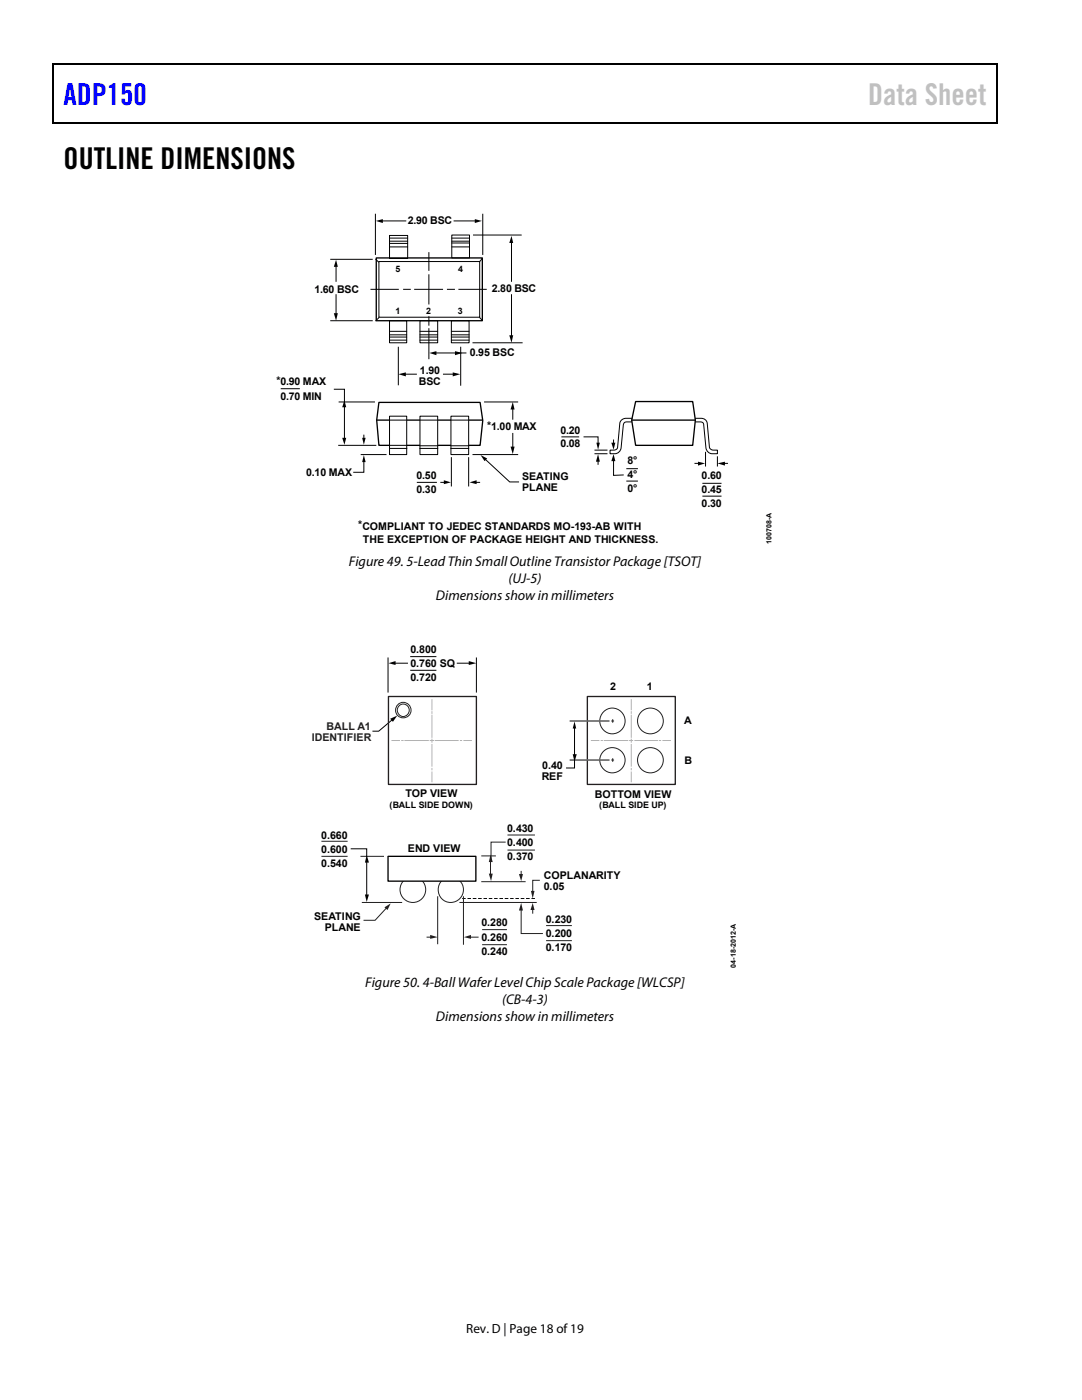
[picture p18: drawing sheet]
<svg xmlns="http://www.w3.org/2000/svg" width="216mm" height="279mm" viewBox="0 0 216 279" stroke-linecap="round" stroke-linejoin="round" font-family="sans-serif">
<defs><g id="words">
<text font-size="6" fill="#00f" x="12.7" y="21">ADP150</text>
<text font-size="6" fill="#c0c0c0" x="173.2" y="21">Data Sheet</text>
<text font-size="6" x="12.7" y="33.8">OUTLINE DIMENSIONS</text>
<g font-size="2.8">
<text x="69.6" y="113">Figure 49. 5-Lead Thin Small Outline Transistor Package [TSOT]</text>
<text x="87" y="119.8">Dimensions show in millimeters</text>
<text x="101.5" y="116.4">(UJ-5)</text>
<text x="72.9" y="196.9">Figure 50. 4-Ball Wafer Level Chip Scale Package [WLCSP]</text>
<text x="87" y="203.7">Dimensions show in millimeters</text>
<text x="100.2" y="200.3">(CB-4-3)</text>
</g>
<text font-size="2.6" x="93" y="266">Rev. D | Page 18 of 19</text>
<g font-size="2.1">
<text x="81.4" y="44.8">2.90 BSC</text>
<text x="62.8" y="58.5">1.60 BSC</text>
<text x="98.1" y="58.3">2.80 BSC</text>
<text x="93.8" y="71.1">0.95 BSC</text>
<text x="55.1" y="76.6">*0.90 MAX</text>
<text x="83.6" y="76.8">BSC</text>
<text x="83.8" y="74.6">1.90</text>
<text x="55.9" y="79.7">0.70 MIN</text>
<text x="97.2" y="85.5">*1.00 MAX</text>
<text x="111.8" y="86.7">0.20</text>
<text x="111.8" y="89.2">0.08</text>
<text x="61.1" y="95.1">0.10 MAX</text>
<text x="83.1" y="95.6">0.50</text>
<text x="104.2" y="95.9">SEATING</text>
<text x="125.2" y="92.6">8°</text>
<text x="125.2" y="95.4">4°</text>
<text x="140" y="95.6">0.60</text>
<text x="83.1" y="98.4">0.30</text>
<text x="104.2" y="98">PLANE</text>
<text x="125.2" y="98.3">0°</text>
<text x="140" y="98.4">0.45</text>
<text x="140" y="101.3">0.30</text>
<text x="71.5" y="105.5">*COMPLIANT TO JEDEC STANDARDS MO-193-AB WITH</text>
<text x="72.4" y="108.4">THE EXCEPTION OF PACKAGE HEIGHT AND THICKNESS.</text>
<text x="81.9" y="130.3">0.800</text>
<text x="81.9" y="133.1">0.760 SQ</text>
<text x="81.9" y="136">0.720</text>
<text x="121.7" y="137.6">2</text>
<text x="129.1" y="137.6">1</text>
<text x="136.5" y="144.4">A</text>
<text x="108.1" y="155.6">REF</text>
<text x="108.2" y="153.5">0.40</text>
<text x="136.6" y="152.5">B</text>
<text x="80.9" y="159">TOP VIEW</text>
<text x="118.7" y="159.2">BOTTOM VIEW</text>
<text x="64.1" y="167.3">0.660</text>
<text x="101.2" y="166">0.430</text>
<text x="64.1" y="170.2">0.600</text>
<text x="64.1" y="173">0.540</text>
<text x="81.4" y="170.1">END VIEW</text>
<text x="101.2" y="168.8">0.400</text>
<text x="101.2" y="171.7">0.370</text>
<text x="108.5" y="175.5">COPLANARITY</text>
<text x="108.5" y="177.6">0.05</text>
<text x="62.7" y="183.7">SEATING</text>
<text x="64.8" y="185.8">PLANE</text>
<text x="96.1" y="184.9">0.280</text>
<text x="108.9" y="184.1">0.230</text>
<text x="96.1" y="187.7">0.260</text>
<text x="96.1" y="190.6">0.240</text>
<text x="108.9" y="187">0.200</text>
<text x="108.9" y="189.8">0.170</text>
</g>
<g font-size="2.1" fill="#221e1f">
<text x="62.2" y="147.9">IDENTIFIER</text>
<text x="65.2" y="145.8">BALL A1</text>
</g>
<g font-size="1.8">
<text x="78.9" y="54.2">5</text>
<text x="91.4" y="54.2">4</text>
<text x="78.9" y="62.6">1</text>
<text x="85" y="62.6">2</text>
<text x="91.4" y="62.6">3</text>
<text x="77.7" y="161.2">(BALL SIDE DOWN)</text>
<text x="119.6" y="161.3">(BALL SIDE UP)</text>
</g>
<g font-size="1.4">
<text x="153.9" y="108.6" transform="rotate(-90 153.9 108.6)">100708-A</text>
<text x="146.8" y="193.1" transform="rotate(-90 146.8 193.1)">04-18-2012-A</text>
</g>
</g></defs>
<path d="M10.5 12.7h.3v1h-.3zM198.8 12.7h.2v1h-.2zM198.8 12.7h.2v.3h-.2zM198.8 24.4h.2v.3h-.2z" fill="#000"/>
<path d="M10.5 12.8h188.3M10.7 13.7v11M198.9 13.7v11M10.5 24.5h188.3" fill="none" stroke="#000" stroke-width=".25"/>
<g fill="none" stroke="#000" stroke-width=".2">
<path d="M66 51.8h8.3M74 57.7h5.5M74.9 42.8v8M75 51.8l.5 .5M75.6 52.2h20.1v11.1h-20.1zM77.7 47h3.6v4.6h-3.6zM77.7 49.3h3.6M77.7 48.6h3.6M77.7 48.1h3.6M77.7 47.5h3.6M80.5 57.7h1.4M82.7 57.7h5.6"/>
<path d="M85.6 50.4v3.6M85.6 54.8v5.9M89.3 57.7h1.4M90.1 46.9h3.6v4.6h-3.6zM90.1 49.3h3.6M90.1 48.1h3.6M90.1 47.5h3.6M90.1 48.5h3.6M91.6 57.7h5.4M94.5 46.9h9.5M96.2 51.6l-.5 .6M96.3 42.8v8"/>
<path d="M66 64h8.3M75.6 63.4l-.6 .6M77.7 64h3.5v4.4h-3.5zM77.7 66.1h3.5M77.7 66.8h3.5M77.7 67.3h3.5M77.7 67.9h3.5M79.5 69.3v7.5M83.8 64h3.5v4.4h-3.5zM83.8 66.1h3.5M83.8 66.8h3.5M83.8 67.3h3.5"/>
<path d="M83.8 67.9h3.5M85.6 63.2v1.7M85.6 65.6v6M90.1 64h3.5v4.4h-3.5zM90.1 66.1h3.5M90.1 66.8h3.5M90.1 67.3h3.5M90.1 67.9h3.5M91.9 69.3v7.6M94.4 68.4h9.8M95.7 63.4l.5 .5M112.1 87.2h3.4"/>
<path d="M118.7 90.6h2.4M118.7 89.8h2.4M125.1 93.5h2.1M125.1 96h2.1M126.1 83.5a2.46 2.46 0 0 0-2.3 .6l-.6 5.2a.82 .82 0 0 1-.9 .5h-.6v.8a1.72 1.72 0 0 0 2.3-2l.4-3.8a.75 .75 0 0 1 1-.6h.6M138.7 83.5a2.39 2.39 0 0 1 2.3 .6l.5 4.3a1.14 1.14 0 0 0 .3 1.2 1.14 1.14 0 0 0 1.1 .2h.3v.7a1.82 1.82 0 0 1-2.3-1.1l-.5-4.6a.58 .58 0 0 0-.7-.6h-1M140.3 96.5h3.6M140.3 99h3.6M140.8 90.3v2.7M143.2 91.2v1.8"/>
</g>
<path d="M75.1 51.5h21.1v12.5h-21.1zM75.2 83.8h21M75.6 80.3h20.2l.5 3.6-.5 5h-20.2l-.4-5.1zM126.1 83.8h12.6M126.8 80.1h11.4l.5 3.7-.5 5.1h-11.4l-.8-5.1z" fill="none" stroke="#000" stroke-width=".26"/>
<path d="M90 83.1h3.5v7.6h-3.5z" fill="#fff"/>
<path d="M90 83.1h3.5v7.6h-3.5zM90 89h3.5M90 89.5h3.5M90.1 83.8h3.3" fill="none" stroke="#000" stroke-width=".2"/>
<path d="M77.7 83.1h3.5v7.6h-3.5z" fill="#fff"/>
<path d="M77.7 83.1h3.5v7.6h-3.5zM77.7 83.8h3.4M77.7 89.5h3.5M77.7 88.9h3.5" fill="none" stroke="#000" stroke-width=".2"/>
<path d="M83.8 83.1h3.5v7.6h-3.5z" fill="#fff"/>
<g fill="none" stroke="#000" stroke-width=".2">
<path d="M56.1 77.6h3.6M67.6 88.9h7.4M67.7 80.2h7M72.1 90.7h4.9M83.3 96.3h3.8M83.8 83.1h3.5v7.6h-3.5zM83.8 89h3.5M83.8 89.5h3.5M83.9 83.8h3.3M90.1 91.3v5.7M93.5 91.3v5.7M94.4 90.7h8.9"/>
<path d="M96.7 80.2h6.6"/>
</g>
<path d="M90.5 44.1h4.5" fill="none" stroke="#010101" stroke-width=".2"/>
<path d="M94.7 43.7l1.5 .4-1.5 .4z" fill="#010101"/>
<path d="M76.1 44.1h5" fill="none" stroke="#010101" stroke-width=".2"/>
<path d="M75 44.1l1.4-.4v.8z" fill="#010101"/>
<path d="M88.4 74.7h2.2" fill="none" stroke="#010101" stroke-width=".2"/>
<path d="M90.3 74.3l1.5 .4-1.5 .4z" fill="#010101"/>
<path d="M80.7 74.7h2.5" fill="none" stroke="#010101" stroke-width=".2"/>
<path d="M79.5 74.7l1.5-.4v.8z" fill="#010101"/>
<path d="M102.1 48.2v8" fill="none" stroke="#010101" stroke-width=".2"/>
<path d="M102.1 47.1l.3 1.4h-.8z" fill="#010101"/>
<path d="M102.1 58.7v8.5" fill="none" stroke="#010101" stroke-width=".2"/>
<path d="M101.6 66.9h.8l-.3 1.5z" fill="#010101"/>
<path d="M67.1 53v3.2" fill="none" stroke="#010101" stroke-width=".2"/>
<path d="M67.1 51.8l.3 1.5h-.8z" fill="#010101"/>
<path d="M67.1 58.7v4.1" fill="none" stroke="#010101" stroke-width=".2"/>
<path d="M66.6 62.5h.8l-.3 1.5z" fill="#010101"/>
<path d="M102.3 81.5v2.3" fill="none" stroke="#010101" stroke-width=".2"/>
<path d="M102.3 80.2l.4 1.5h-.8z" fill="#010101"/>
<path d="M102.3 86.4v3" fill="none" stroke="#010101" stroke-width=".2"/>
<path d="M101.9 89.1h.8l-.4 1.5z" fill="#010101"/>
<g fill="none" stroke="#000" stroke-width=".2">
<path d="M66.6 77.7h2.1v3.4M86.8 70.4h6.3M68.7 81v6.6M72.6 91.9v2.4h-2.1M72.6 86.8v.8M87.9 96.3h.9M94.8 96.3h1M96.8 91.6l4.9 4.6h1.9M116.4 87.2h2.9v1.4M119.3 91.9v.8M122.4 91.8v3.1l2.1-.1M122.4 87.8v.8"/>
<path d="M138.6 92.5h.9M144.4 92.5h.9M77.4 131.2v7M81.9 131h5.2M81.9 133.8h5.2M95.1 131.2v7"/>
</g>
<g fill="#000">
<path d="M85.7 70.4l1.4-.3v.8zM90.8 70.1l1.5 .3-1.5 .5zM68.3 87.4h.8l-.4 1.4zM68.7 79.9l.4 1.4h-.8zM72.3 87.4h.7l-.4 1.4zM72.6 90.8l.4 1.4h-.7zM88.6 95.8l1.4 .5-1.4 .3zM93.7 96.3l1.4-.5v.8zM95.9 90.8l1.3 .7-.5 .5zM119 88.3h.7l-.4 1.4zM119.3 90.6l.4 1.5h-.8zM122 88.3h.8l-.4 1.4z"/>
<path d="M122.4 90.6l.4 1.4h-.8zM139.3 92.1l1.4 .4-1.4 .4zM143.2 92.5l1.5-.4v.8z"/>
</g>
<g fill="none" stroke="#b2b2b2" stroke-width=".2">
<path d="M86.2 139.6v2.1M78.2 147.8h1.5M80.2 147.8h.2M80.8 147.8h4.7M85.8 147.8h.8M86.2 142.7v4.5M86.2 148.6v4.3M86.2 142v.4M86.2 147.5v.6M86.2 153.4v.2M86.2 154.1v1.9M86.9 147.8h4.5"/>
<path d="M91.9 147.8h.2M92.6 147.8h1.5"/>
</g>
<path d="M91.1 132.4h2.7" fill="none" stroke="#020202" stroke-width=".2"/>
<path d="M93.5 131.9l1.6 .5-1.6 .3z" fill="#020202"/>
<path d="M78.7 132.4h2.7" fill="none" stroke="#020202" stroke-width=".2"/>
<path d="M77.5 132.4l1.4-.5v.8z" fill="#020202"/>
<g fill="none" stroke="#221e1f" stroke-width=".2">
<path d="M64.1 170.9h5.3M64.1 167.9h5.3M71.9 170.9h4.7M72.2 180.1h8M96.2 185.5h5M96.2 188.5h5"/>
<circle cx="80.4" cy="141.8" r="1.22"/>
<circle cx="80.5" cy="141.7" r="1.55"/>
</g>
<path d="M77.8 144.1l-.6 .5" fill="none" stroke="#fff" stroke-width=".27"/>
<path d="M78.3 143.6l-2.7 2.3h-1.3M114.6 151.6v1.7h-1.7M114.6 145.1v5.8" fill="none" stroke="#000" stroke-width=".2"/>
<path d="M77.9 143.4l1.4-.6-.9 1.3zM114.3 150.5h.8l-.5 1.5zM114.6 144l.4 1.4h-.7z" fill="#000"/>
<path d="M77.5 139h17.6v17.5h-17.6zM117.2 139h17.5v17.5h-17.5z" fill="none" stroke="#231f20" stroke-width=".27"/>
<g fill="none" stroke="#b2b2b2" stroke-width=".2">
<path d="M126 139.6v2.1M118 147.8h1.5M120 147.8h.2M120.6 147.8h4.7M125.6 147.8h.6M126 142v.4M126 142.7v4.5M126 147.5v.6M126 148.6v4.3M126 153.4v.2M126 154.1v1.9M126.7 147.8h4.5"/>
<path d="M131.6 147.8h.2M132.3 147.8h1.5"/>
</g>
<g fill="none" stroke="#231f20" stroke-width=".2">
<circle cx="122.2" cy="143.9" r="2.55"/>
<circle cx="122.2" cy="151.7" r="2.52"/>
<circle cx="129.8" cy="143.9" r="2.57"/>
<circle cx="129.8" cy="151.7" r="2.55"/>
<circle cx="82.4" cy="177.5" r="2.57"/>
<circle cx="89.9" cy="177.6" r="2.54"/>
</g>
<path d="M77.4 170.9h17.6v5h-17.6z" fill="#fff" stroke="#000" stroke-width=".27"/>
<path d="M101.3 166.6h5.4M101.3 169.7h5.4" fill="none" stroke="#221e1f" stroke-width=".2"/>
<path d="M70 169.4h3.2v1.7M73.2 171.9v6.9" fill="none" stroke="#000" stroke-width=".2"/>
<path d="M72.8 178.5h.8l-.4 1.5zM73.2 170.6l.4 1.5h-.8z" fill="#000"/>
<path d="M77.2 181.2l-2.4 2.5h-2.3" fill="none" stroke="#231f20" stroke-width=".2"/>
<path d="M76.7 181.1l1.3-.8-.7 1.3z" fill="#231f20"/>
<path d="M96 176h8.9M96 170.8h3M91.7 180.1h15.4M109 184.7h5.1M109 187.7h5.1" fill="none" stroke="#221e1f" stroke-width=".2"/>
<path d="M106 179.2h.7v.2h-.7zM105 179.2h.7v.2h-.7zM103.9 179.2h.7v.2h-.7zM102.8 179.2h.7v.2h-.7zM101.8 179.2h.7v.2h-.7zM100.7 179.2h.7v.2h-.7zM99.7 179.2h.7v.2h-.7zM98.6 179.2h.7v.2h-.7zM97.5 179.2h.7v.2h-.7zM96.5 179.2h.7v.2h-.7zM95.4 179.2h.7v.2h-.7zM94.3 179.2h.8v.2h-.8zM93.3 179.2h.7v.2h-.7zM92.2 179.2h.7v.2h-.7z" fill="#000"/>
<path d="M106.3 181.4v.8" fill="none" stroke="#231f20" stroke-width=".2"/>
<path d="M106.3 180.2l.4 1.4h-.8z" fill="#231f20"/>
<path d="M107.7 175.7h-1.4v2.4" fill="none" stroke="#231f20" stroke-width=".2"/>
<path d="M105.9 177.8h.8l-.4 1.5z" fill="#231f20"/>
<path d="M104 173.9v.8" fill="none" stroke="#231f20" stroke-width=".2"/>
<path d="M103.5 174.4h.9l-.4 1.5z" fill="#231f20"/>
<path d="M104 181.4v4.9h4.3" fill="none" stroke="#231f20" stroke-width=".2"/>
<path d="M104 180.2l.4 1.5h-.9z" fill="#231f20"/>
<path d="M97.9 171.8v2.8M100.9 168.1h-2.9v3.8" fill="none" stroke="#231f20" stroke-width=".2"/>
<g fill="#231f20">
<path d="M97.9 170.5l.4 1.5h-.8z"/>
<path d="M97.5 174.3h.8l-.3 1.6z"/>
</g>
<path d="M87.3 179v9.3M92.5 179v9.4M85.2 187h.9" fill="none" stroke="#231f20" stroke-width=".2"/>
<path d="M85.8 186.6l1.5 .4-1.5 .4z" fill="#231f20"/>
<path d="M93.7 187h1.7" fill="none" stroke="#231f20" stroke-width=".2"/>
<path d="M92.6 187l1.4-.4v.8z" fill="#231f20"/>
<path d="M115.5 143.9h6.4M115.5 151.7h6.4" fill="none" stroke="#fff" stroke-width=".27"/>
<path d="M113.7 143.9h7.9M113.7 151.7h7.9" fill="none" stroke="#000" stroke-width=".2"/>
<path d="M122.1 143.9h.3M122.1 151.7h.3M122.3 143.5v.7M122.3 151.3v.7" fill="none" stroke="#221e1f" stroke-width=".2"/>
<use href="#words"/>
</svg>
